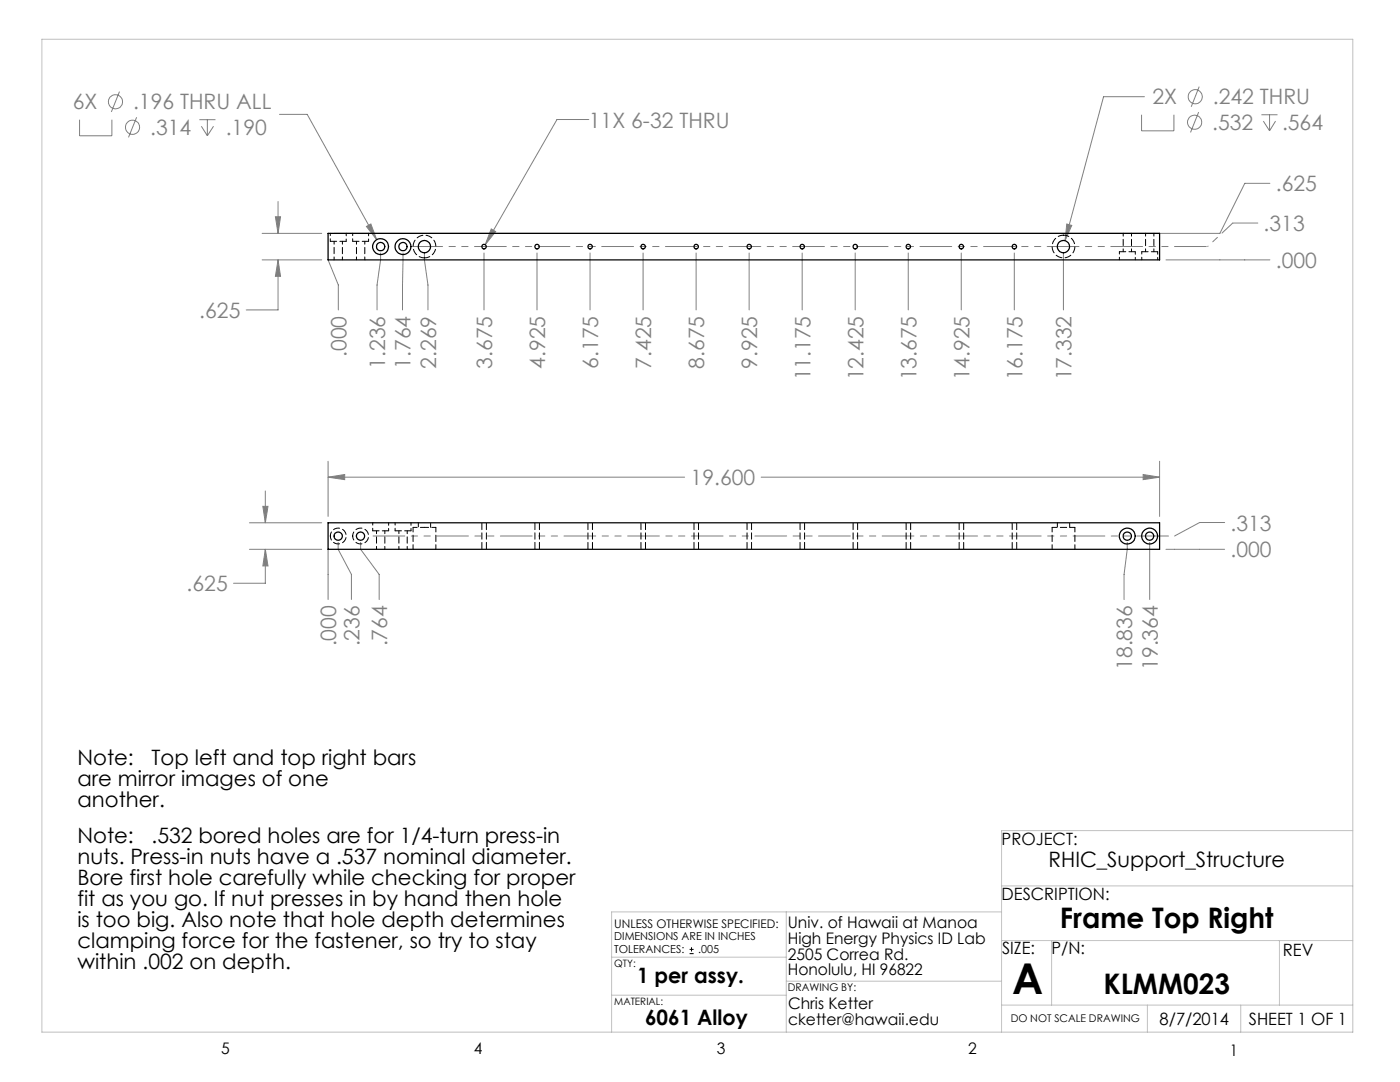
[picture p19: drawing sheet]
<svg xmlns="http://www.w3.org/2000/svg" width="279mm" height="216mm" viewBox="0 0 279 216" stroke-linecap="round" stroke-linejoin="round" font-family="sans-serif">
<defs><g id="words">
<text font-size="8.5" x="202" y="198.3">A</text>
<g font-size="5.6">
<text x="211.5" y="185.1">Frame Top Right</text>
<text x="220.2" y="198.4">KLMM023</text>
</g>
<g font-size="4.2" fill="#808080">
<text x="14.5" y="21.8">6X</text>
<text x="26.6" y="21.8">.196 THRU ALL</text>
<text x="230" y="20.8">2X</text>
<text x="242.1" y="20.8">.242 THRU</text>
<text x="30" y="26.9">.314</text>
<text x="45.1" y="26.9">.190</text>
<text x="117.5" y="25.4">11X 6-32 THRU</text>
<text x="241.9" y="25.9">.532</text>
<text x="255.9" y="25.9">.564</text>
<text x="254.6" y="38.2">.625</text>
<text x="252.2" y="46.1">.313</text>
<text x="254.6" y="53.4">.000</text>
<text x="39.8" y="63.4">.625</text>
<text x="69.1" y="71.2" transform="rotate(-90 69.1 71.2)">.000</text>
<text x="76.9" y="73.6" transform="rotate(-90 76.9 73.6)">1.236</text>
<text x="81.9" y="73.6" transform="rotate(-90 81.9 73.6)">1.764</text>
<text x="87" y="73.6" transform="rotate(-90 87 73.6)">2.269</text>
<text x="98.2" y="73.6" transform="rotate(-90 98.2 73.6)">3.675</text>
<text x="108.8" y="73.6" transform="rotate(-90 108.8 73.6)">4.925</text>
<text x="119.4" y="73.6" transform="rotate(-90 119.4 73.6)">6.175</text>
<text x="130" y="73.6" transform="rotate(-90 130 73.6)">7.425</text>
<text x="140.6" y="73.6" transform="rotate(-90 140.6 73.6)">8.675</text>
<text x="151.1" y="73.6" transform="rotate(-90 151.1 73.6)">9.925</text>
<text x="161.7" y="75.9" transform="rotate(-90 161.7 75.9)">11.175</text>
<text x="172.3" y="75.9" transform="rotate(-90 172.3 75.9)">12.425</text>
<text x="182.9" y="75.9" transform="rotate(-90 182.9 75.9)">13.675</text>
<text x="193.5" y="75.9" transform="rotate(-90 193.5 75.9)">14.925</text>
<text x="204.1" y="75.9" transform="rotate(-90 204.1 75.9)">16.175</text>
<text x="213.8" y="75.9" transform="rotate(-90 213.8 75.9)">17.332</text>
<text x="137.8" y="96.8">19.600</text>
<text x="245.6" y="105.9">.313</text>
<text x="245.6" y="111.2">.000</text>
<text x="37.2" y="118">.625</text>
<text x="67.1" y="129" transform="rotate(-90 67.1 129)">.000</text>
<text x="71.8" y="129" transform="rotate(-90 71.8 129)">.236</text>
<text x="77.3" y="129" transform="rotate(-90 77.3 129)">.764</text>
<text x="226" y="133.7" transform="rotate(-90 226 133.7)">18.836</text>
<text x="231.1" y="133.7" transform="rotate(-90 231.1 133.7)">19.364</text>
</g>
<g font-size="4.2">
<text x="15.4" y="152.7">Note:</text>
<text x="30.2" y="152.7">Top left and top right bars</text>
<text x="15.4" y="156.9">are mirror images of one</text>
<text x="15.4" y="161.1">another.</text>
<text x="15.4" y="168.3">Note:</text>
<text x="15.4" y="172.5">nuts. Press-in nuts have a .537 nominal diameter.</text>
<text x="30.2" y="168.3">.532 bored holes are for 1/4-turn press-in</text>
<text x="209.3" y="173.1">RHIC_Support_Structure</text>
<text x="15.4" y="176.6">Bore first hole carefully while checking for proper</text>
<text x="15.4" y="180.8">fit as you go. If nut presses in by hand then hole</text>
<text x="15.4" y="185">is too big. Also note that hole depth determines</text>
<text x="15.4" y="189.2">clamping force for the fastener, so try to stay</text>
<text x="15.4" y="193.3">within .002 on depth.</text>
<text x="127.2" y="196.2">1 per assy.</text>
<text x="128.7" y="204.5">6061 Alloy</text>
</g>
<g font-size="3.4">
<text x="199.9" y="168.5">PROJECT:</text>
<text x="199.9" y="179.6">DESCRIPTION:</text>
<text x="200" y="190.5">SIZE:</text>
<text x="209.9" y="190.5">P/N:</text>
<text x="256" y="190.8">REV</text>
<text x="231.4" y="204.5">8/7/2014</text>
<text x="249.2" y="204.5">SHEET 1 OF 1</text>
</g>
<g font-size="3.2">
<text x="157.2" y="185.1">Univ. of Hawaii at Manoa</text>
<text x="157.2" y="188.3">High Energy Physics ID Lab</text>
<text x="157.2" y="191.5">2505 Correa Rd.</text>
<text x="157.2" y="194.6">Honolulu, HI 96822</text>
<text x="157.3" y="201.4">Chris Ketter</text>
<text x="157.3" y="204.6">cketter@hawaii.edu</text>
<text x="44.2" y="210.4">5</text>
<text x="94.6" y="210.3">4</text>
<text x="143.1" y="210.4">3</text>
<text x="193.2" y="210.3">2</text>
<text x="245.4" y="210.6">1</text>
</g>
<text font-size="2.4" x="122.6" y="185.1">UNLESS OTHERWISE SPECIFIED:</text>
<g font-size="2.2">
<text x="122.6" y="187.6">DIMENSIONS ARE IN INCHES</text>
<text x="122.6" y="190.3">TOLERANCES:</text>
<text x="139.4" y="190.3">.005</text>
</g>
<g font-size="2.1">
<text x="157.2" y="197.8">DRAWING BY:</text>
<text x="201.7" y="204">DO NOT SCALE DRAWING</text>
</g>
<g font-size="2">
<text x="122.6" y="192.9">QTY:</text>
<text x="122.6" y="200.5">MATERIAL:</text>
</g>
</g></defs>
<g fill="none" stroke="#808080" stroke-width=".2">
<path d="M23.8 18.3l-1.6 4M228.4 19.3h-8.2l-7.7 28.7M239.3 17.3l-1.6 4M15.9 23.9v3.2h6.4v-3.2M27.3 23.4l-1.7 4M39.8 23.9h3.2M40.2 25.2l1.2 1.9M41.4 23.9v3.2M42.6 25.2l-1.2 1.9M55.8 22.8h5.5l13.9 25M117.5 23.8h-6.3l-14.4 25M227.8 22.9v3.2h6.5v-3.2"/>
<path d="M239.2 22.4l-1.6 4M251.7 22.9h3.3M252.1 24.2l1.3 1.9M253.4 22.9v3.2M253.4 36.6h-5l-4.9 10h-176.8M254.6 24.2l-1.2 1.9M52.3 51.9h11.9M52.3 46.6h11.9M55 43.3h1l-.5 3.3zM55.5 51.9l.5 3.2h-1zM55.5 51.9v9.9h-6.4M55.5 40.2v6.4"/>
<path d="M65.5 51.9l2 5v4.9M73.1 45.2l.9-.5 1.2 3.1zM76 50.5v1.4l-.8 5v4.9M80.4 50.5l-.1 11.3M84.7 50.5v1.4l.7 5v4.9M96.6 50.5v11.3M98 45.7l.9 .5-2.1 2.6zM107.2 50.5v11.3M117.8 50.5v11.3M128.3 50.5v11.3M138.9 50.5v11.3M149.5 50.5v11.3"/>
<path d="M160.1 50.5v11.3M170.7 50.5v11.3M181.3 50.5v11.3M191.8 50.5v11.3M202.4 50.5v11.3M212.2 50.5v11.3M212.9 44.7l1 .3-1.4 3zM232.7 51.9h20.7M53 98v6.3M65.5 95.2l3.3-.5v1zM65.5 92v11M65.5 95.2h71.1"/>
<path d="M151.9 95.2h79.5M228.1 94.7l3.3 .5-3.3 .5zM231.4 92v11M49.8 109.6h14.4M49.8 104.3h14.4M52.5 101h1l-.5 3.3zM53 109.6l.5 3.3h-1zM53 109.6v6.8h-6.4M65.5 109.6v10M67.5 108.2v1.4l2.6 5v5M72 108.2v1.4l3.7 5v5M225 108.2v1.4l-.7 5v5"/>
<path d="M229.4 108.2v11.4M232.7 109.6h11.7"/>
<circle cx="238.5" cy="19.3" r="1.41"/>
<circle cx="23" cy="20.3" r="1.41"/>
<circle cx="26.4" cy="25.4" r="1.42"/>
<circle cx="238.4" cy="24.4" r="1.41"/>
</g>
<path d="M137.6 190.3h.8M137.6 189.4h.8M138 189v.9" fill="none" stroke="#000" stroke-width=".2"/>
<path d="M246 44.5h5M239.4 104.3h5M239.4 104.3l-5 2.7" fill="none" stroke="#808080" stroke-width=".2" stroke-dasharray="6.3 1.3 1.3 1.3 1.3 1.3"/>
<path d="M246 44.5l-5 4.7" fill="none" stroke="#808080" stroke-width=".2" stroke-dasharray="6.3 1.3 1.3 1.3 1.3 1.3" stroke-dashoffset="3.4"/>
<path d="M241 49.2h-159.3" fill="none" stroke="#808080" stroke-width=".2" stroke-dasharray="6.3 1.3 1.3 1.3 1.3 1.3" stroke-dashoffset="-.3"/>
<path d="M234.4 107h-161.2" fill="none" stroke="#808080" stroke-width=".2" stroke-dasharray="6.3 1.3 1.3 1.3 1.3 1.3" stroke-dashoffset="-1.2"/>
<g fill="none" stroke="#c0c0c0" stroke-width=".2">
<path d="M8.4 7.8h261.6v198.2h-261.6zM199.9 176.8h70.1M270 165.7h-70.1v40.3M122.1 198.6h34.8M122.1 191h34.8M156.9 182v24M156.9 195.8h43M199.9 182h-77.8v24M199.9 187.7h70.1M209.9 187.7v12.9M255.3 187.7v12.9M199.9 200.6h70.1"/>
<path d="M229 200.6v5.4M247.6 200.6v5.4"/>
</g>
<path d="M98 45.7l-1.2 3.1 2.1-2.6zM55.5 51.9l.5 3.2h-1zM55 43.3h1l-.5 3.3zM73.1 45.2l2.1 2.6-1.2-3.1zM212.9 44.7l-.4 3.3 1.4-3zM53 109.6l.5 3.3h-1zM52.5 101h1l-.5 3.3zM65.5 95.2l3.3-.5v1zM228.1 94.7l3.3 .5-3.3 .5z" fill="#808080"/>
<g fill="none" stroke="#000" stroke-width=".25">
<path d="M65.5 46.6h165.9v5.3h-165.9zM65.5 104.3h165.9v5.3h-165.9z"/>
<circle cx="75.9" cy="49.2" r="1.6"/>
<circle cx="76" cy="49.2" r=".84"/>
<circle cx="80.4" cy="49.2" r=".83"/>
<circle cx="80.4" cy="49.2" r="1.6"/>
<circle cx="84.7" cy="49.2" r="1.23"/>
<circle cx="96.6" cy="49.2" r=".45"/>
<circle cx="107.2" cy="49.2" r=".45"/>
<circle cx="117.8" cy="49.2" r=".45"/>
<circle cx="128.4" cy="49.2" r=".45"/>
<circle cx="138.9" cy="49.2" r=".45"/>
<circle cx="149.5" cy="49.2" r=".45"/>
<circle cx="160.1" cy="49.2" r=".45"/>
<circle cx="170.7" cy="49.2" r=".45"/>
<circle cx="181.3" cy="49.2" r=".45"/>
<circle cx="191.9" cy="49.2" r=".45"/>
<circle cx="202.4" cy="49.2" r=".45"/>
<circle cx="212.2" cy="49.2" r="1.23"/>
<circle cx="67.5" cy="107" r=".82"/>
<circle cx="71.9" cy="107" r=".83"/>
<circle cx="225" cy="107" r="1.59"/>
<circle cx="225" cy="107" r=".84"/>
<circle cx="229.4" cy="107" r=".82"/>
<circle cx="229.4" cy="107" r="1.59"/>
</g>
<path d="M84.7 51.5a2.27 2.27 0 0 1-2-3.3 2.27 2.27 0 0 1 3.8-.4 2.27 2.27 0 0 1-1.3 3.6l-.5 .1M212.2 46.9a2.27 2.27 0 0 1 2.1 3.3 2.27 2.27 0 0 1-3.8 .4 2.27 2.27 0 0 1 1.2-3.6l.5-.1" fill="none" stroke="#000" stroke-width=".2" stroke-dasharray="1.3 .6" stroke-dashoffset=".2"/>
<path d="M65.9 48.2h3.2M70.4 48.2h3.2M226.6 50.2h-3.2M231 50.2h-3.1M74.4 105.9h3.2M78.9 105.9h3.1" fill="none" stroke="#000" stroke-width=".2" stroke-dasharray="1.3 .6"/>
<path d="M65.9 46.5v1.7M69.1 48.2v-1.7M70.4 46.5v1.7M73.6 48.2v-1.7M223.4 50.2v1.6M226.6 51.8v-1.6M227.9 50.2v1.6M231 51.8v-1.6M74.4 104.3v1.6M77.6 105.9v-1.6M78.9 104.3v1.6M82 105.9v-1.6" fill="none" stroke="#000" stroke-width=".2" stroke-dasharray="1.3 .6" stroke-dashoffset=".8"/>
<path d="M66.7 48.2v3.6M68.3 51.8v-3.6M71.1 48.2v3.6M72.8 51.8v-3.6M224.2 46.5v3.7M225.8 50.2v-3.7M228.6 46.5v3.7M230.3 50.2v-3.7M75.1 105.9v3.7M76.8 109.6v-3.7M79.6 105.9v3.7M81.3 109.6v-3.7" fill="none" stroke="#000" stroke-width=".2" stroke-dasharray="1.3 .6" stroke-dashoffset=".7"/>
<path d="M214.5 105.2h-4.5" fill="none" stroke="#000" stroke-width=".2" stroke-dasharray="1.3 .6" stroke-dashoffset=".3"/>
<path d="M83.5 104.3v.9M84.7 105.2h-2.3M85.9 105.2v-.9M87 105.2h-2.3M211 104.3v.9M213.5 105.2v-.9" fill="none" stroke="#000" stroke-width=".2" stroke-dasharray="1.3 .6" stroke-dashoffset=".5"/>
<path d="M65.9 107a1.59 1.59 0 0 1 2.3-1.5 1.59 1.59 0 0 1 .3 2.7 1.59 1.59 0 0 1-2.5-.8l-.1-.4M70.4 107a1.59 1.59 0 0 1 2.2-1.5 1.59 1.59 0 0 1 .4 2.7 1.59 1.59 0 0 1-2.6-.8v-.4M82.4 105.2v4.4M87 109.6v-4.4M210 105.2v4.4M214.5 109.6v-4.4" fill="none" stroke="#000" stroke-width=".2" stroke-dasharray="1.3 .6" stroke-dashoffset=".4"/>
<g fill="none" stroke="#000" stroke-width=".2" stroke-dasharray="1.3 .6" stroke-dashoffset="-.1">
<path d="M96.2 104.3v5.3M97.1 109.6v-5.3M106.8 104.3v5.3M107.7 109.6v-5.3M117.3 104.3v5.3M118.2 109.6v-5.3M127.9 104.3v5.3M128.8 109.6v-5.3M138.5 104.3v5.3M139.4 109.6v-5.3M149.1 104.3v5.3M150 109.6v-5.3"/>
<path d="M159.7 104.3v5.3M160.6 109.6v-5.3M170.3 104.3v5.3M171.2 109.6v-5.3M180.8 104.3v5.3M181.7 109.6v-5.3M191.4 104.3v5.3M192.3 109.6v-5.3M202 104.3v5.3M202.9 109.6v-5.3"/>
</g>
<use href="#words"/>
</svg>
